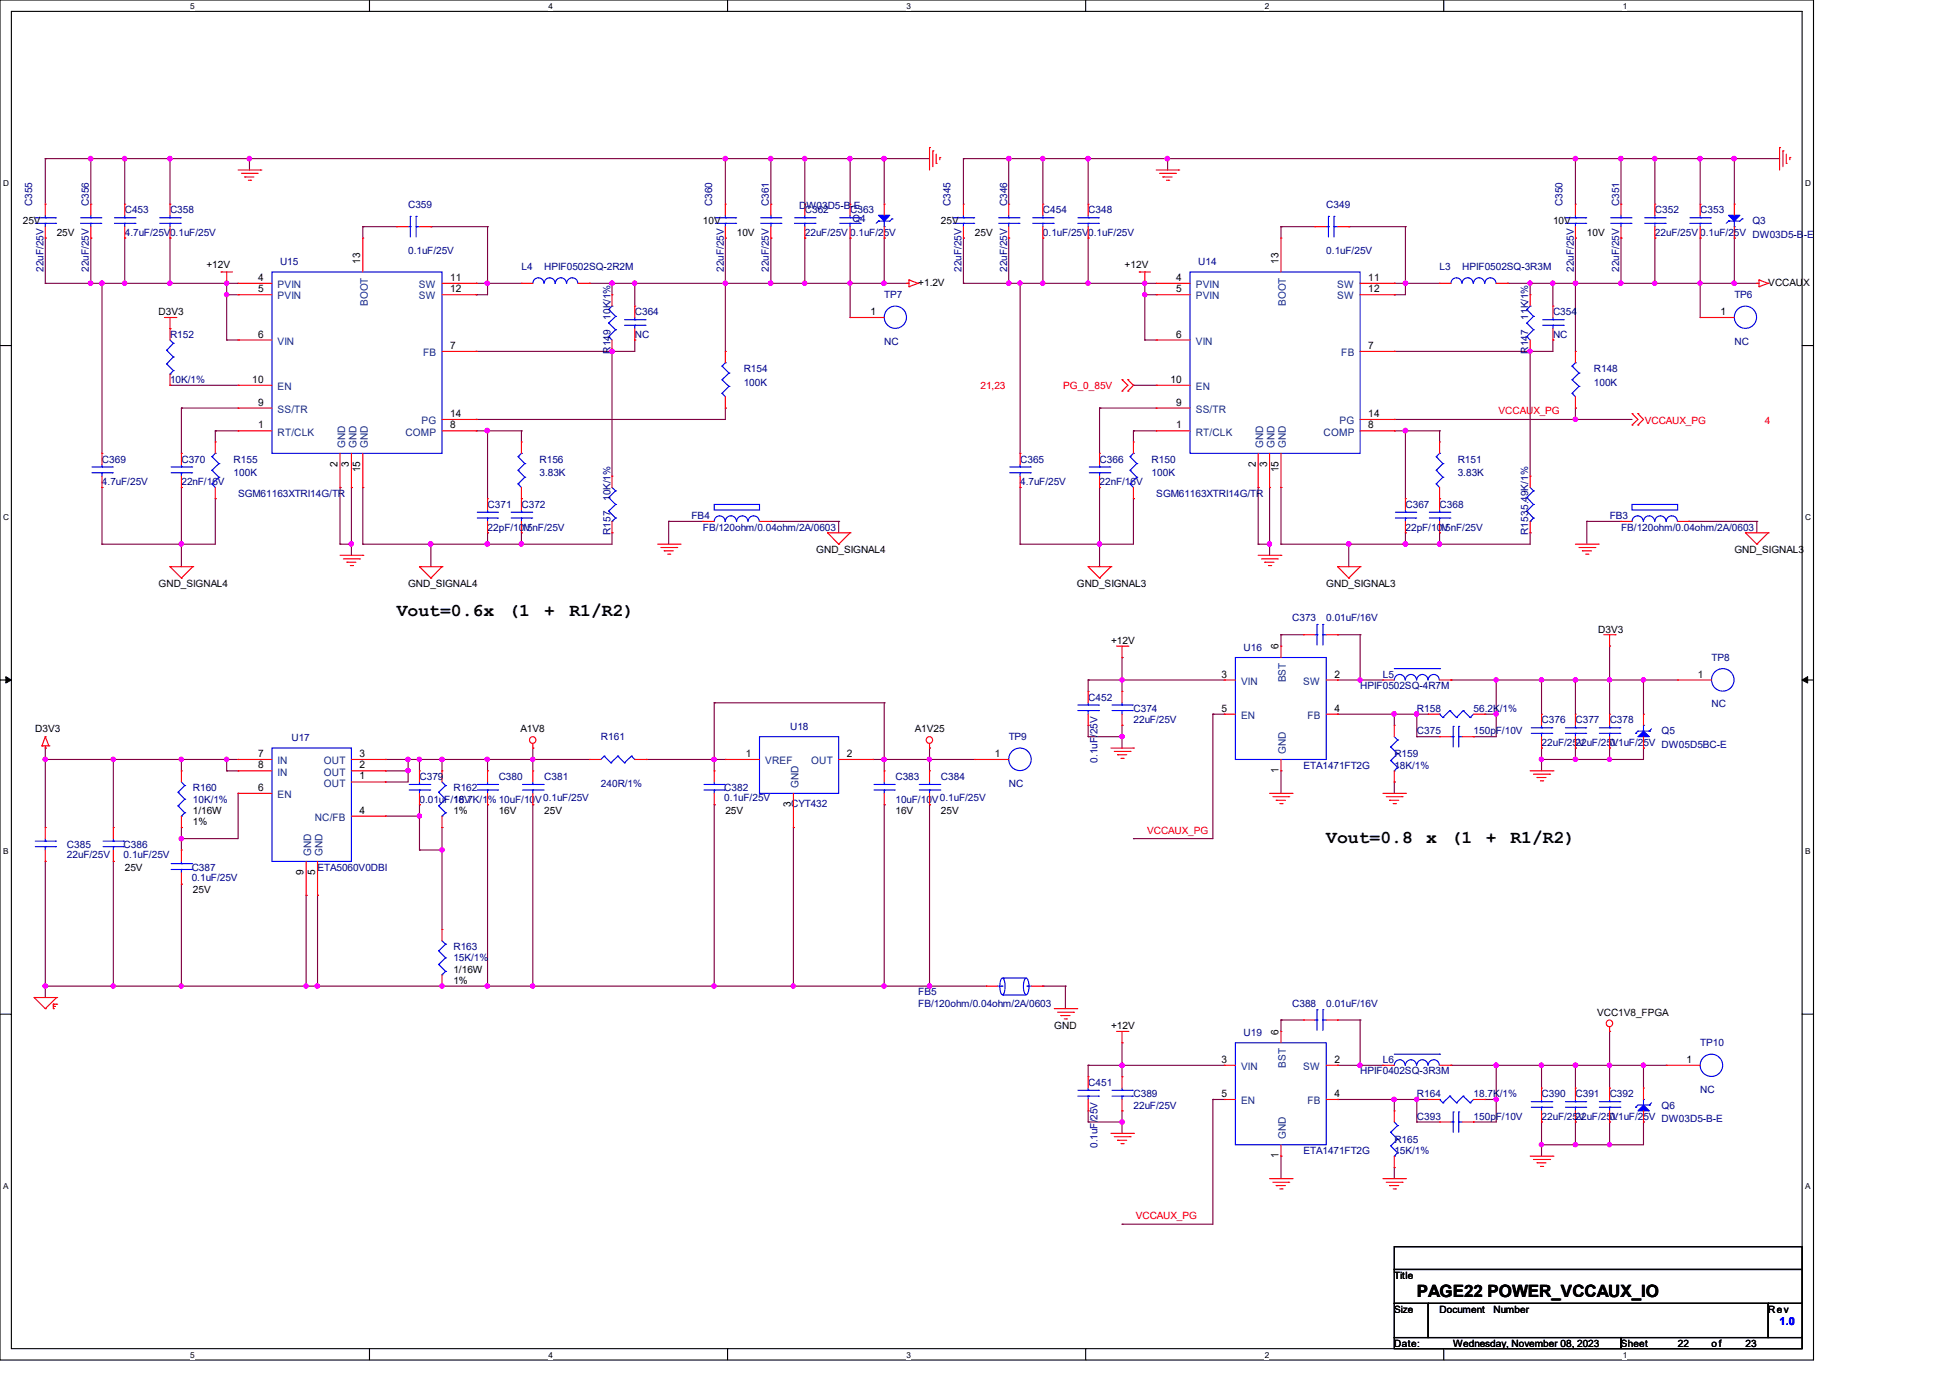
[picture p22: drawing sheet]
<svg xmlns="http://www.w3.org/2000/svg" width="297mm" height="210mm" viewBox="0 0 297 210" stroke-linecap="round" stroke-linejoin="round" font-family="sans-serif">
<defs><g id="words">
<g font-size="2.8">
<text x="60.5" y="93.9">Vout=0.6x</text>
<text x="77.5" y="93.9">(1</text>
<text x="82.9" y="93.9">+</text>
<text x="86.8" y="93.9">R1/R2)</text>
<text x="202.1" y="128.4">Vout=0.8</text>
<text x="217.3" y="128.4">x</text>
<text x="221.1" y="128.4">(1</text>
<text x="226.4" y="128.4">+</text>
<text x="230.2" y="128.4">R1/R2)</text>
</g>
<text font-size="2.6" x="215.9" y="197.6">PAGE22 POWER_VCCAUX_IO</text>
<text font-size="1.7" fill="#00f" x="271.2" y="201.9">1.0</text>
<g font-size="1.6">
<text x="54.9" y="40.2" transform="rotate(-90 54.9 40.2)">13</text>
<text x="194.8" y="40.2" transform="rotate(-90 194.8 40.2)">13</text>
<text x="39.3" y="44.5">5</text>
<text x="39.3" y="42.8">4</text>
<text x="68.6" y="44.5">12</text>
<text x="68.6" y="42.8">11</text>
<text x="179.3" y="44.5">5</text>
<text x="179.3" y="42.8">4</text>
<text x="208.5" y="44.5">12</text>
<text x="208.5" y="42.8">11</text>
<text x="39.3" y="51.4">6</text>
<text x="68.6" y="53.2">7</text>
<text x="132.6" y="48">1</text>
<text x="179.3" y="51.4">6</text>
<text x="208.5" y="53.2">7</text>
<text x="262.2" y="48">1</text>
<text x="38.4" y="58.3">10</text>
<text x="178.4" y="58.3">10</text>
<text x="39.3" y="65.3">1</text>
<text x="39.3" y="61.8">9</text>
<text x="68.6" y="63.5">14</text>
<text x="68.6" y="65.3">8</text>
<text x="179.3" y="65.3">1</text>
<text x="179.3" y="61.8">9</text>
<text x="208.5" y="63.5">14</text>
<text x="208.5" y="65.3">8</text>
<text x="51.4" y="71.2" transform="rotate(-90 51.4 71.2)">2</text>
<text x="53.2" y="71.2" transform="rotate(-90 53.2 71.2)">3</text>
<text x="191.3" y="71.2" transform="rotate(-90 191.3 71.2)">2</text>
<text x="193.1" y="71.2" transform="rotate(-90 193.1 71.2)">3</text>
<text x="54.9" y="72" transform="rotate(-90 54.9 72)">15</text>
<text x="194.8" y="72" transform="rotate(-90 194.8 72)">15</text>
<text x="194.8" y="99" transform="rotate(-90 194.8 99)">6</text>
<text x="186.2" y="103.3">3</text>
<text x="203.3" y="103.3">2</text>
<text x="258.7" y="103.3">1</text>
<text x="186.2" y="108.5">5</text>
<text x="203.3" y="108.5">4</text>
<text x="39.3" y="115.4">7</text>
<text x="39.3" y="117.1">8</text>
<text x="54.8" y="118.8">1</text>
<text x="54.8" y="117.1">2</text>
<text x="54.8" y="115.4">3</text>
<text x="113.6" y="115.4">1</text>
<text x="129" y="115.4">2</text>
<text x="151.6" y="115.4">1</text>
<text x="194.8" y="117.8" transform="rotate(-90 194.8 117.8)">1</text>
<text x="39.3" y="120.5">6</text>
<text x="54.8" y="124">4</text>
<text x="120.5" y="123" transform="rotate(-90 120.5 123)">3</text>
<text x="46.3" y="133.3" transform="rotate(-90 46.3 133.3)">9</text>
<text x="48" y="133.3" transform="rotate(-90 48 133.3)">5</text>
<text x="186.2" y="162">3</text>
<text x="194.8" y="157.7" transform="rotate(-90 194.8 157.7)">6</text>
<text x="203.3" y="162">2</text>
<text x="257" y="162">1</text>
<text x="186.2" y="167.2">5</text>
<text x="203.3" y="167.2">4</text>
<text x="194.8" y="176.5" transform="rotate(-90 194.8 176.5)">1</text>
</g>
<g font-size="1.6" fill="#004080">
<text x="42.3" y="45.6">PVIN</text>
<text x="42.3" y="43.9">PVIN</text>
<text x="56" y="46.6" transform="rotate(-90 56 46.6)">BOOT</text>
<text x="63.8" y="45.6">SW</text>
<text x="63.8" y="43.9">SW</text>
<text x="182.2" y="45.6">PVIN</text>
<text x="182.2" y="43.9">PVIN</text>
<text x="196" y="46.6" transform="rotate(-90 196 46.6)">BOOT</text>
<text x="203.8" y="45.6">SW</text>
<text x="203.8" y="43.9">SW</text>
<text x="42.3" y="52.5">VIN</text>
<text x="182.2" y="52.5">VIN</text>
<text x="42.3" y="59.4">EN</text>
<text x="64.5" y="54.3">FB</text>
<text x="182.2" y="59.4">EN</text>
<text x="204.4" y="54.3">FB</text>
<text x="42.3" y="62.9">SS/TR</text>
<text x="64.2" y="64.6">PG</text>
<text x="182.2" y="62.9">SS/TR</text>
<text x="204.1" y="64.6">PG</text>
<text x="42.3" y="66.4">RT/CLK</text>
<text x="52.6" y="68.2" transform="rotate(-90 52.6 68.2)">GND</text>
<text x="54.3" y="68.2" transform="rotate(-90 54.3 68.2)">GND</text>
<text x="56" y="68.2" transform="rotate(-90 56 68.2)">GND</text>
<text x="61.8" y="66.4">COMP</text>
<text x="182.2" y="66.4">RT/CLK</text>
<text x="192.5" y="68.2" transform="rotate(-90 192.5 68.2)">GND</text>
<text x="194.2" y="68.2" transform="rotate(-90 194.2 68.2)">GND</text>
<text x="196" y="68.2" transform="rotate(-90 196 68.2)">GND</text>
<text x="201.7" y="66.4">COMP</text>
<text x="189.1" y="104.4">VIN</text>
<text x="196" y="104" transform="rotate(-90 196 104)">BST</text>
<text x="198.6" y="104.4">SW</text>
<text x="189.1" y="109.6">EN</text>
<text x="199.2" y="109.6">FB</text>
<text x="42.3" y="116.5">IN</text>
<text x="42.3" y="118.2">IN</text>
<text x="49.4" y="119.9">OUT</text>
<text x="49.4" y="118.2">OUT</text>
<text x="49.4" y="116.5">OUT</text>
<text x="116.6" y="116.5">VREF</text>
<text x="123.6" y="116.5">OUT</text>
<text x="196" y="114.9" transform="rotate(-90 196 114.9)">GND</text>
<text x="42.3" y="121.6">EN</text>
<text x="48" y="125.1">NC/FB</text>
<text x="121.7" y="120.1" transform="rotate(-90 121.7 120.1)">GND</text>
<text x="47.4" y="130.4" transform="rotate(-90 47.4 130.4)">GND</text>
<text x="49.1" y="130.4" transform="rotate(-90 49.1 130.4)">GND</text>
<text x="189.1" y="163.1">VIN</text>
<text x="196" y="162.7" transform="rotate(-90 196 162.7)">BST</text>
<text x="198.6" y="163.1">SW</text>
<text x="189.1" y="168.3">EN</text>
<text x="196" y="173.6" transform="rotate(-90 196 173.6)">GND</text>
<text x="199.2" y="168.3">FB</text>
</g>
<g font-size="1.5">
<text x="3.5" y="34.2">25V</text>
<text x="8.6" y="35.9">25V</text>
<text x="107.1" y="34.2">10V</text>
<text x="112.3" y="35.9">10V</text>
<text x="143.4" y="34.2">25V</text>
<text x="148.6" y="35.9">25V</text>
<text x="236.7" y="34.2">10V</text>
<text x="241.8" y="35.9">10V</text>
<text x="31.5" y="40.8">+12V</text>
<text x="171.4" y="40.8">+12V</text>
<text x="139.9" y="43.6">+1.2V</text>
<text x="269.5" y="43.6">VCCAUX</text>
<text x="24.2" y="48">D3V3</text>
<text x="24.2" y="89.5">GND_SIGNAL4</text>
<text x="62.2" y="89.5">GND_SIGNAL4</text>
<text x="124.4" y="84.3">GND_SIGNAL4</text>
<text x="164.1" y="89.5">GND_SIGNAL3</text>
<text x="202.1" y="89.5">GND_SIGNAL3</text>
<text x="264.3" y="84.3">GND_SIGNAL3</text>
<text x="169.3" y="98.1">+12V</text>
<text x="243.6" y="96.4">D3V3</text>
<text x="5.4" y="111.6">D3V3</text>
<text x="79.3" y="111.6">A1V8</text>
<text x="139.4" y="111.6">A1V25</text>
<text x="29.4" y="124">1/16W</text>
<text x="29.4" y="125.8">1%</text>
<text x="69.1" y="124">1%</text>
<text x="76" y="124">16V</text>
<text x="82.9" y="124">25V</text>
<text x="110.5" y="124">25V</text>
<text x="136.4" y="124">16V</text>
<text x="143.4" y="124">25V</text>
<text x="19" y="132.7">25V</text>
<text x="29.4" y="136.1">25V</text>
<text x="69.1" y="148.2">1/16W</text>
<text x="69.1" y="149.9">1%</text>
<text x="243.4" y="154.8">VCC1V8_FPGA</text>
<text x="160.7" y="156.8">GND</text>
<text x="169.3" y="156.8">+12V</text>
<text x="212.5" y="194.9">Title</text>
<text x="212.5" y="200">Size</text>
<text x="219.4" y="200">Document</text>
<text x="227.6" y="200">Number</text>
<text x="269.4" y="200">Rev</text>
<text x="212.5" y="205.2">Date:</text>
<text x="221.5" y="205.2">Wednesday, November 08, 2023</text>
<text x="247" y="205.2">Sheet</text>
<text x="255.7" y="205.2">22</text>
<text x="260.8" y="205.2">of</text>
<text x="266" y="205.2">23</text>
</g>
<g font-size="1.5" fill="#000080">
<text x="4.9" y="31.4" transform="rotate(-90 4.9 31.4)">C355</text>
<text x="13.5" y="31.4" transform="rotate(-90 13.5 31.4)">C356</text>
<text x="19" y="32.5">C453</text>
<text x="19" y="35.9">4.7uF/25V0.1uF/25V</text>
<text x="25.9" y="32.5">C358</text>
<text x="62.2" y="31.6">C359</text>
<text x="108.5" y="31.4" transform="rotate(-90 108.5 31.4)">C360</text>
<text x="117.2" y="31.4" transform="rotate(-90 117.2 31.4)">C361</text>
<text x="121.8" y="31.8">DW03D5-B-E</text>
<text x="122.6" y="32.5">C362</text>
<text x="122.6" y="35.9">22uF/25V 0.1uF/25V</text>
<text x="129.5" y="32.5">C363</text>
<text x="129.9" y="33.9">Q4</text>
<text x="144.8" y="31.4" transform="rotate(-90 144.8 31.4)">C345</text>
<text x="153.5" y="31.4" transform="rotate(-90 153.5 31.4)">C346</text>
<text x="158.9" y="32.5">C454</text>
<text x="158.9" y="35.9">0.1uF/25V0.1uF/25V</text>
<text x="165.8" y="32.5">C348</text>
<text x="202.1" y="31.6">C349</text>
<text x="238.1" y="31.4" transform="rotate(-90 238.1 31.4)">C350</text>
<text x="246.7" y="31.4" transform="rotate(-90 246.7 31.4)">C351</text>
<text x="252.2" y="32.5">C352</text>
<text x="252.2" y="35.9">22uF/25V 0.1uF/25V DW03D5-B-E</text>
<text x="259.1" y="32.5">C353</text>
<text x="267.1" y="34.2">Q3</text>
<text x="6.6" y="41.4" transform="rotate(-90 6.6 41.4)">22uF/25V</text>
<text x="13.5" y="41.4" transform="rotate(-90 13.5 41.4)">22uF/25V</text>
<text x="42.7" y="40.4">U15</text>
<text x="62.2" y="38.7">0.1uF/25V</text>
<text x="79.5" y="41.1">L4</text>
<text x="82.9" y="41.1">HPIF0502SQ-2R2M</text>
<text x="110.3" y="41.4" transform="rotate(-90 110.3 41.4)">22uF/25V</text>
<text x="117.2" y="41.4" transform="rotate(-90 117.2 41.4)">22uF/25V</text>
<text x="146.5" y="41.4" transform="rotate(-90 146.5 41.4)">22uF/25V</text>
<text x="153.5" y="41.4" transform="rotate(-90 153.5 41.4)">22uF/25V</text>
<text x="182.6" y="40.4">U14</text>
<text x="202.1" y="38.7">0.1uF/25V</text>
<text x="219.4" y="41.1">L3</text>
<text x="222.8" y="41.1">HPIF0502SQ-3R3M</text>
<text x="239.8" y="41.4" transform="rotate(-90 239.8 41.4)">22uF/25V</text>
<text x="246.7" y="41.4" transform="rotate(-90 246.7 41.4)">22uF/25V</text>
<text x="134.8" y="45.5">TP7</text>
<text x="264.3" y="45.5">TP6</text>
<text x="25.9" y="51.5">R152</text>
<text x="93" y="53.9" transform="rotate(-90 93 53.9)">R149</text>
<text x="93" y="48.7" transform="rotate(-90 93 48.7)">10K/1%</text>
<text x="96.7" y="48">C364</text>
<text x="96.7" y="51.5">NC</text>
<text x="134.8" y="52.5">NC</text>
<text x="232.9" y="53.9" transform="rotate(-90 232.9 53.9)">R147</text>
<text x="232.9" y="48.7" transform="rotate(-90 232.9 48.7)">11K/1%</text>
<text x="236.7" y="48">C354</text>
<text x="236.7" y="51.5">NC</text>
<text x="264.3" y="52.5">NC</text>
<text x="25.9" y="58.4">10K/1%</text>
<text x="113.3" y="56.7">R154</text>
<text x="113.3" y="58.8">100K</text>
<text x="242.9" y="56.7">R148</text>
<text x="242.9" y="58.8">100K</text>
<text x="15.5" y="70.5">C369</text>
<text x="27.6" y="70.5">C370</text>
<text x="35.6" y="70.5">R155</text>
<text x="82.2" y="70.5">R156</text>
<text x="155.5" y="70.5">C365</text>
<text x="167.6" y="70.5">C366</text>
<text x="175.5" y="70.5">R150</text>
<text x="222.1" y="70.5">R151</text>
<text x="15.5" y="74">4.7uF/25V</text>
<text x="27.6" y="74">22nF/16V</text>
<text x="35.6" y="72.6">100K</text>
<text x="36.3" y="75.7">SGM61163XTRI14G/TR</text>
<text x="74.3" y="77.4">C371</text>
<text x="79.5" y="77.4">C372</text>
<text x="82.2" y="72.6">3.83K</text>
<text x="93" y="76.4" transform="rotate(-90 93 76.4)">10K/1%</text>
<text x="155.5" y="74">4.7uF/25V</text>
<text x="167.6" y="74">22nF/16V</text>
<text x="175.5" y="72.6">100K</text>
<text x="176.2" y="75.7">SGM61163XTRI14G/TR</text>
<text x="214.2" y="77.4">C367</text>
<text x="219.4" y="77.4">C368</text>
<text x="222.1" y="72.6">3.83K</text>
<text x="74.3" y="80.9">22pF/10V</text>
<text x="79.5" y="80.9">15nF/25V</text>
<text x="93" y="81.5" transform="rotate(-90 93 81.5)">R157</text>
<text x="105.4" y="79.1">FB4</text>
<text x="107.1" y="80.9">FB/120ohm/0.04ohm/2A/0603</text>
<text x="214.2" y="80.9">22pF/10V</text>
<text x="219.4" y="80.9">15nF/25V</text>
<text x="232.9" y="81.5" transform="rotate(-90 232.9 81.5)">R1535.49K/1%</text>
<text x="245.3" y="79.1">FB3</text>
<text x="247" y="80.9">FB/120ohm/0.04ohm/2A/0603</text>
<text x="196.9" y="94.7">C373</text>
<text x="202.1" y="94.7">0.01uF/16V</text>
<text x="189.5" y="99.1">U16</text>
<text x="260.8" y="100.7">TP8</text>
<text x="165.8" y="106.8">C452</text>
<text x="207.3" y="105">HPIF0502SQ-4R7M</text>
<text x="210.7" y="103.3">L5</text>
<text x="260.8" y="107.8">NC</text>
<text x="44.4" y="113">U17</text>
<text x="91.6" y="112.8">R161</text>
<text x="120.4" y="111.3">U18</text>
<text x="153.7" y="112.8">TP9</text>
<text x="172.7" y="108.5">C374</text>
<text x="172.7" y="110.2">22uF/25V</text>
<text x="215.9" y="108.5">R158</text>
<text x="215.9" y="111.9">C375</text>
<text x="224.5" y="108.5">56.2K/1%</text>
<text x="224.5" y="111.9">150pF/10V</text>
<text x="234.9" y="110.2">C376</text>
<text x="234.9" y="113.7">22uF/25V</text>
<text x="240.1" y="110.2">C377</text>
<text x="240.1" y="113.7">22uF/25V</text>
<text x="245.3" y="110.2">C378</text>
<text x="245.3" y="113.7">0.1uF/25V DW05D5BC-E</text>
<text x="253.2" y="111.9">Q5</text>
<text x="63.9" y="118.9">C379</text>
<text x="76" y="118.9">C380</text>
<text x="82.9" y="118.9">C381</text>
<text x="91.6" y="119.9">240R/1%</text>
<text x="136.4" y="118.9">C383</text>
<text x="143.4" y="118.9">C384</text>
<text x="153.7" y="119.9">NC</text>
<text x="167.3" y="116.2" transform="rotate(-90 167.3 116.2)">0.1uF/25V</text>
<text x="198.6" y="117.1">ETA1471FT2G</text>
<text x="212.5" y="115.4">R159</text>
<text x="212.5" y="117.1">18K/1%</text>
<text x="29.4" y="120.6">R160</text>
<text x="29.4" y="122.3">10K/1%</text>
<text x="63.9" y="122.3">0.01uF/16V</text>
<text x="69.1" y="120.6">R162</text>
<text x="69.1" y="122.3">18.7K/1% 10uF/10V0.1uF/25V</text>
<text x="110.4" y="120.6">C382</text>
<text x="110.4" y="122.1">0.1uF/25V</text>
<text x="120.6" y="123">CYT432</text>
<text x="136.4" y="122.3">10uF/10V0.1uF/25V</text>
<text x="10.2" y="129.2">C385</text>
<text x="10.2" y="130.8">22uF/25V</text>
<text x="18.8" y="129.2">C386</text>
<text x="18.8" y="130.8">0.1uF/25V</text>
<text x="29.2" y="132.7">C387</text>
<text x="29.2" y="134.2">0.1uF/25V</text>
<text x="48.4" y="132.7">ETA5060V0DBI</text>
<text x="69.1" y="144.8">R163</text>
<text x="69.1" y="146.5">15K/1%</text>
<text x="139.9" y="151.7">FB5</text>
<text x="139.9" y="153.4">FB/120ohm/0.04ohm/2A/0603</text>
<text x="196.9" y="153.4">C388</text>
<text x="202.1" y="153.4">0.01uF/16V</text>
<text x="189.5" y="157.9">U19</text>
<text x="259.1" y="159.4">TP10</text>
<text x="165.8" y="165.5">C451</text>
<text x="172.7" y="167.2">C389</text>
<text x="207.3" y="163.7">HPIF0402SQ-3R3M</text>
<text x="210.7" y="162.1">L6</text>
<text x="215.9" y="167.2">R164</text>
<text x="224.5" y="167.2">18.7K/1%</text>
<text x="234.9" y="167.2">C390</text>
<text x="240.1" y="167.2">C391</text>
<text x="245.3" y="167.2">C392</text>
<text x="259.1" y="166.5">NC</text>
<text x="172.7" y="169">22uF/25V</text>
<text x="215.9" y="170.7">C393</text>
<text x="224.5" y="170.7">150pF/10V</text>
<text x="234.9" y="170.7">22uF/25V</text>
<text x="240.1" y="170.7">22uF/25V</text>
<text x="245.3" y="170.7">0.1uF/25V DW03D5-B-E</text>
<text x="253.2" y="169">Q6</text>
<text x="167.3" y="175" transform="rotate(-90 167.3 175)">0.1uF/25V</text>
<text x="198.6" y="175.9">ETA1471FT2G</text>
<text x="212.5" y="174.1">R165</text>
<text x="212.5" y="175.9">15K/1%</text>
</g>
<g font-size="1.5" fill="#f00">
<text x="149.4" y="59.3">21,23</text>
<text x="162" y="59.3">PG_0_85V</text>
<text x="228.4" y="63.2">VCCAUX_PG</text>
<text x="250.6" y="64.6">VCCAUX_PG</text>
<text x="269" y="64.6">4</text>
<text x="174.8" y="127">VCCAUX_PG</text>
<text x="173.1" y="185.8">VCCAUX_PG</text>
</g>
<g font-size="1.3">
<text x="29" y="1.3">5</text>
<text x="83.6" y="1.3">4</text>
<text x="138.1" y="1.3">3</text>
<text x="192.7" y="1.3">2</text>
<text x="247.3" y="1.3">1</text>
<text x=".5" y="28.3">D</text>
<text x="275.1" y="28.3">D</text>
<text x=".5" y="79.2">C</text>
<text x="275.1" y="79.2">C</text>
<text x=".5" y="130.2">B</text>
<text x="275.1" y="130.2">B</text>
<text x=".5" y="181.1">A</text>
<text x="275.1" y="181.1">A</text>
<text x="29" y="206.9">5</text>
<text x="83.6" y="206.9">4</text>
<text x="138.1" y="206.9">3</text>
<text x="192.7" y="206.9">2</text>
<text x="247.3" y="206.9">1</text>
</g>
</g></defs>
<path d="M0 0h276.4v207.3h-276.4zM1.7 1.7h272.9v203.8h-272.9z" fill="none" stroke="#000" stroke-width=".17"/>
<g fill="#fff">
<path d="M29 .2h.7v1.4h-.7z"/>
<path d="M29 205.7h.7v1.4h-.7z"/>
</g>
<path d="M56.3 0v1.7M56.3 205.5v1.8" fill="none" stroke="#000" stroke-width=".17"/>
<g fill="#fff">
<path d="M83.6 .2h.6v1.4h-.6z"/>
<path d="M83.6 205.7h.6v1.4h-.6z"/>
</g>
<path d="M110.9 0v1.7M110.9 205.5v1.8" fill="none" stroke="#000" stroke-width=".17"/>
<g fill="#fff">
<path d="M138.1 .2h.7v1.4h-.7z"/>
<path d="M138.1 205.7h.7v1.4h-.7z"/>
</g>
<path d="M165.4 0v1.7M165.4 205.5v1.8" fill="none" stroke="#000" stroke-width=".17"/>
<g fill="#fff">
<path d="M192.7 .2h.7v1.4h-.7z"/>
<path d="M192.7 205.7h.7v1.4h-.7z"/>
</g>
<path d="M220 0v1.7M220 205.5v1.8" fill="none" stroke="#000" stroke-width=".17"/>
<g fill="#fff">
<path d="M247.3 .2h.6v1.4h-.6z"/>
<path d="M247.3 205.7h.6v1.4h-.6z"/>
<path d="M.5 27.2h.9v1.4h-.9z"/>
<path d="M275.1 27.2h.9v1.4h-.9z"/>
<path d="M.5 78.1h.9v1.4h-.9z"/>
<path d="M275.1 78.1h.9v1.4h-.9z"/>
</g>
<path d="M0 52.7h1.7M274.6 52.7h1.8" fill="none" stroke="#000" stroke-width=".17"/>
<g fill="#fff">
<path d="M.5 129.1h.8v1.4h-.8z"/>
<path d="M275.1 129.1h.8v1.4h-.8z"/>
</g>
<path d="M0 103.6h1.7M274.6 103.6h1.8" fill="none" stroke="#000" stroke-width=".17"/>
<path d="M.9 103.1l.8 .5-.8 .5zM274.6 103.6l.9-.5v1z" fill="#000" stroke="#000" stroke-width=".15"/>
<g fill="#fff">
<path d="M.5 180h.8v1.4h-.8z"/>
<path d="M275.1 180h.8v1.4h-.8z"/>
</g>
<path d="M0 154.6h1.7M274.6 154.6h1.8M212.5 190h62.1v3.5h-62.1zM212.5 193.5h62.1v5.1h-62.1zM212.5 198.6h5.1v5.2h-5.1zM217.6 198.6h51.9v5.2h-51.9zM269.5 198.6h5.1v5.2h-5.1zM212.5 203.8h34.5v1.7h-34.5zM247 203.8h27.6v1.7h-27.6z" fill="none" stroke="#000" stroke-width=".17"/>
<g fill="none" stroke="#800040" stroke-width=".17">
<path d="M6.9 24.2h.1M6.9 36.3h.1M6.9 24.2v6.9M6.9 36.3v6.9M6.9 24.2h134.7M13.8 24.2h.1M13.8 36.3h.1M13.8 24.2v6.9M13.8 36.3v6.9M19 36.3h.1M19 24.2h.1M19 24.2v6.9"/>
<path d="M19 36.3v6.9M25.9 24.2h.1M25.9 36.3h.1M25.9 24.2v6.9M25.9 36.3v6.9M38 24.2h.1M38 24.2v1.7M55.3 34.5h.1M55.3 34.5h5.2M55.3 34.5v1.8M65.7 34.5h.1M65.7 34.5h8.6"/>
<path d="M74.3 34.5h.1M74.3 34.5v10.4h-1.7M110.5 36.3h.1M110.5 24.2h.1M110.5 24.2v6.9M110.5 36.3v17.3M117.5 36.3h.1M117.5 24.2h.1M117.5 24.2v6.9M117.5 36.3v6.9M122.6 24.2h.1M122.6 36.3h.1"/>
<path d="M122.6 24.2v6.9M122.6 36.3v6.9M129.5 24.2h.1M129.5 36.3h.1M129.5 24.2v6.9M129.5 36.3v12.1M134.7 24.2h.1M134.7 36.3h.1M134.7 24.2v6.9M134.7 36.3v6.9M146.8 24.2h.1M146.8 36.3h.1"/>
<path d="M146.8 24.2h124.4M146.8 24.2v6.9M146.8 36.3v6.9M153.7 24.2h.1M153.7 36.3h.1M153.7 24.2v6.9M153.7 36.3v6.9M158.9 36.3h.1M158.9 24.2h.1M158.9 24.2v6.9M158.9 36.3v6.9M165.8 24.2h.1"/>
<path d="M165.8 36.3h.1M165.8 24.2v6.9M165.8 36.3v6.9M177.9 24.2h.1M177.9 24.2v1.7M195.2 34.5h.1M195.2 34.5v1.8M195.2 34.5h5.2M205.5 34.5h.1M205.5 34.5h8.7M214.2 34.5h.1M214.2 34.5v10.4h-1.7"/>
<path d="M240.1 36.3h.1M240.1 24.2h.1M240.1 24.2v6.9M240.1 36.3v17.3M247 36.3h.1M247 24.2h.1M247 24.2v6.9M247 36.3v6.9M252.2 24.2h.1M252.2 36.3h.1M252.2 24.2v6.9M252.2 36.3v6.9"/>
<path d="M259.1 24.2h.1M259.1 36.3h.1M259.1 24.2v6.9M259.1 36.3v12.1M264.3 24.2h.1M264.3 36.3h.1M264.3 24.2v6.9M264.3 36.3v6.9M6.9 43.2h.1M6.9 43.2h29.4M13.8 43.2h.1M15.5 43.2h.1"/>
<path d="M15.5 43.2v25.9M19 43.2h.1M25.9 43.2h.1M25.9 58.7h.1M25.9 58.7h10.4M34.5 43.2h.1M34.5 51.8h.1M34.5 44.9h.1M34.5 43.2v8.6M34.5 44.9h1.8M34.5 51.8h1.8M72.6 44.9h.1"/>
<path d="M72.6 43.2h.1M72.6 53.6h.1M72.6 43.2h6.9M74.3 43.2h.1M89.8 43.2h.1M89.8 43.2h48.4M93.3 43.2h.1M93.3 53.6h.1M93.3 43.2v1.7M93.3 53.6v19M96.7 43.2h.1M96.7 51.8h.1"/>
<path d="M96.7 51.8v1.8h-24.1M96.7 43.2v3.5M110.5 43.2h.1M117.5 43.2h.1M122.6 43.2h.1M129.5 43.2h.1M134.7 43.2h.1M146.8 43.2h.1M146.8 43.2h29.4M153.7 43.2h.1M155.4 43.2h.1M155.4 43.2v25.9"/>
<path d="M158.9 43.2h.1M165.8 43.2h.1M172.7 58.7h.1M172.7 58.7h3.5M174.5 43.2h.1M174.5 51.8h.1M174.5 44.9h.1M174.5 44.9h1.7M174.5 43.2v8.6M174.5 51.8h1.7M212.5 44.9h.1M212.5 43.2h.1"/>
<path d="M212.5 53.6h.1M212.5 43.2h6.9M214.2 43.2h.1M229.7 43.2h.1M229.7 43.2h38M233.2 43.2h.1M233.2 53.6h.1M233.2 43.2v1.7M233.2 53.6v19M236.6 43.2h.1M236.6 51.8h.1M236.6 43.2v3.5"/>
<path d="M236.6 51.8v1.8h-24.1M240.1 43.2h.1M247 43.2h.1M252.2 43.2h.1M259.1 43.2h.1M264.3 43.2h.1M15.5 74.3h.1M15.5 74.3v8.6M27.6 62.2h.1M27.6 74.3h.1M27.6 62.2v6.9M27.6 74.3v12.1"/>
<path d="M27.6 62.2h8.7M32.8 65.7h.1M32.8 76h.1M32.8 65.7h3.5M32.8 76v6.9h-17.3M32.8 65.7v1.7M51.8 74.3h.1M51.8 74.3v8.6M53.6 74.3h.1M53.6 74.3v10.3M55.3 74.3h.1M55.3 74.3v8.6"/>
<path d="M72.6 65.7h.1M72.6 63.9h.1M72.6 65.7h6.9M74.3 65.7h.1M74.3 65.7v10.3M79.5 65.7h.1M79.5 65.7v1.7M101.9 79.5h.1M101.9 79.5h5.2M101.9 79.5v3.4M110.5 62.2h.1M110.5 62.2v1.7h-37.9"/>
<path d="M117.5 79.5h.1M117.5 79.5h10.3M127.8 79.5h.1M127.8 79.5v1.7M155.4 74.3h.1M155.4 74.3v8.6M167.6 62.2h.1M167.6 74.3h.1M167.6 62.2h8.6M167.6 62.2v6.9M167.6 74.3v12.1M172.7 65.7h.1"/>
<path d="M172.7 76h.1M172.7 65.7h3.5M172.7 65.7v1.7M172.7 76v6.9h-17.3M191.7 74.3h.1M191.7 74.3v8.6M193.5 74.3h.1M193.5 74.3v10.3M195.2 74.3h.1M195.2 74.3v8.6M212.5 65.7h.1M212.5 63.9h.1"/>
<path d="M212.5 65.7h6.9M212.5 63.9h36.2M214.2 65.7h.1M214.2 65.7v10.3M219.4 65.7h.1M219.4 65.7v1.7M240.1 62.2h.1M240.1 63.9h.1M240.1 62.2v1.7M241.8 79.5h.1M241.8 79.5h5.2M241.8 79.5v3.4"/>
<path d="M257.3 79.5h.1M257.3 79.5h10.4M267.7 79.5h.1M267.7 79.5v1.7M15.5 82.9h.1M27.6 82.9h.1M51.8 82.9h.1M51.8 82.9h1.8M53.6 82.9h.1M55.3 82.9h.1M65.7 82.9h.1M65.7 82.9v3.5"/>
<path d="M74.3 81.2h.1M74.3 82.9h.1M74.3 81.2v1.7M79.5 81.2h.1M79.5 82.9h.1M79.5 81.2v1.7M93.3 81.2h.1M93.3 81.2v1.7h-38M155.4 82.9h.1M167.6 82.9h.1M191.7 82.9h.1M191.7 82.9h1.8"/>
<path d="M193.5 82.9h.1M195.2 96.7h.1M195.2 82.9h.1M195.2 96.7v1.8M195.2 96.7h3.4M203.8 96.7h.1M203.8 96.7h3.5M205.5 82.9h.1M205.5 82.9v3.5M207.3 96.7h.1M207.3 96.7v6.9M214.2 81.2h.1"/>
<path d="M214.2 82.9h.1M214.2 81.2v1.7M219.4 81.2h.1M219.4 82.9h.1M219.4 81.2v1.7M233.2 81.2h.1M233.2 81.2v1.7h-38M245.3 98.5h.1M245.3 98.5v10.3M6.9 115.7h.1M6.9 114h.1M6.9 115.7h29.4"/>
<path d="M6.9 114v12.1M17.3 115.7h.1M17.3 115.7v10.4M27.6 115.7h.1M27.6 115.7v1.8M34.5 117.5h.1M34.5 115.7h.1M34.5 117.5h1.8M34.5 115.7v1.8M58.7 117.5h.1M58.7 119.2h.1M58.7 115.7h.1"/>
<path d="M58.7 115.7h31.1M58.7 117.5h3.5M62.2 115.7h.1M62.2 117.5h.1M62.2 115.7v3.5h-3.5M63.9 115.7h.1M63.9 115.7v1.8M67.4 115.7h.1M67.4 115.7v1.8M74.3 115.7h.1M74.3 115.7v1.8M81.2 115.7h.1"/>
<path d="M81.2 114h.1M81.2 114v3.5M98.5 115.7h.1M98.5 115.7h12M108.8 115.7h.1M108.8 107.1h.1M108.8 107.1v10.4M108.8 107.1h25.9M133 115.7h.1M133 115.7h15.5M134.7 107.1h.1M134.7 115.7h.1"/>
<path d="M134.7 107.1v10.4M141.6 115.7h.1M141.6 114h.1M141.6 114v3.5M165.8 103.6h.1M165.8 112.3h.1M165.8 110.5h.1M165.8 103.6h20.8M165.8 112.3h5.2M165.8 103.6v1.8M165.8 110.5v1.8M171 103.6h.1"/>
<path d="M171 100.2h.1M171 110.5h.1M171 112.3h.1M171 100.2v5.2M171 110.5v3.5M184.8 108.8h.1M184.8 108.8v19h-12.1M184.8 108.8h1.8M195.2 117.5h.1M195.2 117.5v3.4M203.8 103.6h.1M203.8 108.8h.1"/>
<path d="M203.8 103.6h6.9M203.8 108.8h13.8M207.3 103.6h.1M212.5 119.2h.1M212.5 108.8h.1M212.5 108.8v1.7M212.5 119.2v1.7M215.9 112.3h.1M215.9 108.8h.1M215.9 112.3h3.5M215.9 108.8v3.5M221.1 103.6h.1"/>
<path d="M221.1 103.6h34.6M224.5 112.3h.1M226.3 108.8h.1M226.3 108.8h1.7M228 103.6h.1M228 108.8h.1M228 103.6v8.7h-3.5M234.9 103.6h.1M234.9 114h.1M234.9 115.7h.1M234.9 103.6v5.2M234.9 114v3.5"/>
<path d="M240.1 103.6h.1M240.1 114h.1M240.1 115.7h.1M240.1 103.6v5.2M240.1 114v1.7M245.3 103.6h.1M245.3 114h.1M245.3 115.7h.1M245.3 114v1.7M250.4 103.6h.1M250.4 114h.1M250.4 114v1.7h-15.5"/>
<path d="M250.4 103.6v5.2M6.9 131.3h.1M6.9 131.3v20.7M17.3 131.3h.1M17.3 131.3v19M27.6 126.1h.1M27.6 127.8h.1M27.6 134.7h.1M27.6 126.1v3.4M27.6 134.7v15.6M36.3 120.9h.1M36.3 120.9v6.9h-8.7"/>
<path d="M46.7 136.4h.1M46.7 136.4v13.9M48.4 136.4h.1M48.4 136.4v13.9M58.7 124.4h.1M58.7 124.4h5.2M63.9 122.6h.1M63.9 124.4h.1M63.9 129.5h.1M63.9 122.6v6.9M63.9 129.5h3.5M67.4 126.1h.1"/>
<path d="M67.4 129.5h.1M67.4 126.1v15.5M74.3 122.6h.1M74.3 122.6v27.7M81.2 122.6h.1M81.2 122.6v27.7M108.8 122.6h.1M108.8 122.6v27.7M120.9 126.1h.1M120.9 126.1v24.2M134.7 122.6h.1M134.7 122.6v27.7"/>
<path d="M141.6 122.6h.1M141.6 122.6v27.7M172.7 127.8h.1M6.9 150.3h.1M6.9 150.3h143.4M17.3 150.3h.1M27.6 150.3h.1M46.7 150.3h.1M48.4 150.3h.1M67.4 150.3h.1M74.3 150.3h.1M81.2 150.3h.1"/>
<path d="M108.8 150.3h.1M120.9 150.3h.1M134.7 150.3h.1M141.6 150.3h.1M158.9 150.3h.1M158.9 150.3h3.4M162.3 150.3h.1M162.3 150.3v3.4M171 158.9h.1M171 158.9v5.2M195.2 155.4h.1M195.2 155.4v1.8"/>
<path d="M195.2 155.4h3.4M203.8 155.4h.1M203.8 155.4h3.5M207.3 155.4h.1M207.3 155.4v6.9M245.3 157.2h.1M245.3 157.2v8.6M165.8 162.3h.1M165.8 169.3h.1M165.8 171h.1M165.8 162.3h20.8M165.8 171h5.2"/>
<path d="M165.8 162.3v1.8M165.8 169.3v1.7M171 162.3h.1M171 169.3h.1M171 171h.1M171 169.3v3.4M184.8 167.6h.1M184.8 167.6v19h-13.8M184.8 167.6h1.8M195.2 176.2h.1M195.2 176.2v3.4M203.8 162.3h.1"/>
<path d="M203.8 167.6h.1M203.8 162.3h6.9M203.8 167.6h13.8M207.3 162.3h.1M212.5 177.9h.1M212.5 167.6h.1M212.5 167.6v1.7M212.5 177.9v1.7M215.9 171h.1M215.9 167.6h.1M215.9 167.6v3.4M215.9 171h3.5"/>
<path d="M221.1 162.3h.1M221.1 162.3h32.8M224.5 171h.1M226.3 167.6h.1M226.3 167.6h1.7M228 162.3h.1M228 167.6h.1M228 162.3v8.7h-3.5M234.9 162.3h.1M234.9 171h.1M234.9 174.5h.1M234.9 162.3v3.5"/>
<path d="M234.9 171v5.2M240.1 162.3h.1M240.1 171h.1M240.1 174.5h.1M240.1 162.3v3.5M240.1 171v3.5M245.3 162.3h.1M245.3 171h.1M245.3 174.5h.1M245.3 171v3.5M250.4 171h.1M250.4 162.3h.1"/>
<path d="M250.4 171v3.5h-15.5M250.4 162.3v3.5M171 186.6h.1"/>
</g>
<g fill="#f0f" stroke="#f0f" stroke-width=".17">
<circle cx="81.2" cy="115.7" r=".32"/>
<circle cx="108.8" cy="150.3" r=".33"/>
<circle cx="81.2" cy="150.3" r=".32"/>
<circle cx="120.9" cy="150.3" r=".32"/>
<circle cx="108.8" cy="115.7" r=".33"/>
<circle cx="134.7" cy="115.7" r=".33"/>
<circle cx="141.6" cy="115.7" r=".32"/>
<circle cx="134.7" cy="150.3" r=".33"/>
<circle cx="141.6" cy="150.3" r=".32"/>
<circle cx="34.5" cy="115.7" r=".32"/>
<circle cx="62.2" cy="117.4" r=".33"/>
<circle cx="63.9" cy="115.7" r=".32"/>
<circle cx="62.2" cy="115.7" r=".32"/>
<circle cx="27.6" cy="115.7" r=".32"/>
<circle cx="17.3" cy="115.7" r=".32"/>
<circle cx="6.9" cy="115.7" r=".33"/>
<circle cx="48.4" cy="150.3" r=".33"/>
<circle cx="46.6" cy="150.3" r=".32"/>
<circle cx="27.6" cy="150.3" r=".32"/>
<circle cx="17.3" cy="150.3" r=".32"/>
<circle cx="6.9" cy="150.3" r=".33"/>
<circle cx="27.6" cy="127.8" r=".33"/>
<circle cx="67.4" cy="115.7" r=".33"/>
<circle cx="67.4" cy="129.5" r=".33"/>
<circle cx="63.9" cy="124.4" r=".32"/>
<circle cx="67.4" cy="150.3" r=".33"/>
<circle cx="74.3" cy="115.7" r=".33"/>
<circle cx="74.3" cy="150.3" r=".33"/>
<circle cx="171" cy="103.6" r=".33"/>
<circle cx="207.2" cy="103.6" r=".32"/>
<circle cx="228" cy="108.8" r=".33"/>
<circle cx="228" cy="103.6" r=".32"/>
<circle cx="212.4" cy="108.8" r=".34"/>
<circle cx="215.9" cy="108.8" r=".33"/>
<circle cx="234.9" cy="103.6" r=".32"/>
<circle cx="240.1" cy="103.6" r=".33"/>
<circle cx="234.9" cy="115.7" r=".32"/>
<circle cx="245.3" cy="115.7" r=".32"/>
<circle cx="240.1" cy="115.7" r=".33"/>
<circle cx="171" cy="162.3" r=".34"/>
<circle cx="171" cy="171" r=".34"/>
<circle cx="207.2" cy="162.3" r=".33"/>
<circle cx="228" cy="162.3" r=".33"/>
<circle cx="212.4" cy="167.5" r=".33"/>
<circle cx="228" cy="167.5" r=".32"/>
<circle cx="215.9" cy="167.5" r=".32"/>
<circle cx="234.9" cy="162.3" r=".33"/>
<circle cx="240.1" cy="162.3" r=".34"/>
<circle cx="234.9" cy="174.4" r=".32"/>
<circle cx="245.3" cy="174.4" r=".32"/>
<circle cx="240.1" cy="174.4" r=".33"/>
<circle cx="165.8" cy="24.2" r=".33"/>
<circle cx="153.7" cy="24.2" r=".34"/>
<circle cx="153.7" cy="43.2" r=".33"/>
<circle cx="240.1" cy="24.2" r=".34"/>
<circle cx="177.9" cy="24.2" r=".34"/>
<circle cx="165.8" cy="43.2" r=".32"/>
<circle cx="174.4" cy="44.9" r=".32"/>
<circle cx="174.4" cy="43.2" r=".32"/>
<circle cx="252.1" cy="24.2" r=".33"/>
<circle cx="259" cy="24.2" r=".33"/>
<circle cx="259.1" cy="43.2" r=".32"/>
<circle cx="252.2" cy="43.2" r=".32"/>
<circle cx="247" cy="24.2" r=".34"/>
<circle cx="247" cy="43.2" r=".33"/>
<circle cx="240.1" cy="43.2" r=".33"/>
<circle cx="264.3" cy="43.2" r=".33"/>
<circle cx="214.2" cy="43.2" r=".33"/>
<circle cx="233.2" cy="43.2" r=".32"/>
<circle cx="236.6" cy="43.2" r=".32"/>
<circle cx="214.2" cy="65.6" r=".34"/>
<circle cx="205.5" cy="82.9" r=".34"/>
<circle cx="214.2" cy="82.9" r=".34"/>
<circle cx="233.2" cy="53.5" r=".32"/>
<circle cx="219.3" cy="82.9" r=".33"/>
<circle cx="240.1" cy="63.9" r=".33"/>
<circle cx="193.4" cy="82.9" r=".33"/>
<circle cx="167.5" cy="82.9" r=".33"/>
<circle cx="155.4" cy="43.2" r=".32"/>
<circle cx="13.8" cy="24.2" r=".34"/>
<circle cx="13.8" cy="43.2" r=".33"/>
<circle cx="25.9" cy="24.2" r=".33"/>
<circle cx="110.5" cy="24.2" r=".34"/>
<circle cx="38" cy="24.2" r=".33"/>
<circle cx="34.5" cy="44.9" r=".32"/>
<circle cx="34.5" cy="43.2" r=".32"/>
<circle cx="122.6" cy="24.2" r=".33"/>
<circle cx="129.5" cy="24.2" r=".33"/>
<circle cx="129.5" cy="43.2" r=".32"/>
<circle cx="122.6" cy="43.2" r=".32"/>
<circle cx="117.4" cy="24.2" r=".34"/>
<circle cx="117.4" cy="43.2" r=".33"/>
<circle cx="134.7" cy="43.2" r=".33"/>
<circle cx="74.3" cy="43.2" r=".33"/>
<circle cx="93.3" cy="43.2" r=".33"/>
<circle cx="96.7" cy="43.2" r=".32"/>
<circle cx="110.5" cy="43.2" r=".33"/>
<circle cx="74.3" cy="65.6" r=".34"/>
<circle cx="65.6" cy="82.9" r=".34"/>
<circle cx="74.3" cy="82.9" r=".34"/>
<circle cx="93.3" cy="53.5" r=".33"/>
<circle cx="79.4" cy="82.9" r=".33"/>
<circle cx="27.6" cy="82.9" r=".33"/>
<circle cx="15.5" cy="43.2" r=".33"/>
<circle cx="53.5" cy="82.9" r=".33"/>
<circle cx="134.7" cy="24.2" r=".34"/>
<circle cx="264.2" cy="24.2" r=".34"/>
<circle cx="250.4" cy="103.6" r=".32"/>
<circle cx="245.3" cy="103.6" r=".32"/>
<circle cx="250.4" cy="162.3" r=".33"/>
<circle cx="245.2" cy="162.3" r=".33"/>
<circle cx="171" cy="112.2" r=".33"/>
<circle cx="25.9" cy="43.2" r=".32"/>
<circle cx="19" cy="43.2" r=".32"/>
<circle cx="19" cy="24.2" r=".33"/>
<circle cx="158.9" cy="43.2" r=".32"/>
<circle cx="158.9" cy="24.2" r=".33"/>
</g>
<g fill="none" stroke="#f00" stroke-width=".17">
<path d="M6.9 31.1h.1M6.9 36.3h.1M6.9 31.1v1.7M6.9 34.5v1.8M13.8 31.1h.1M13.8 36.3h.1M13.8 31.1v1.7M13.8 34.5v1.8M19 31.1h.1M19 36.3h.1M19 31.1v1.7M19 34.5v1.8"/>
<path d="M25.9 31.1h.1M25.9 36.3h.1M25.9 31.1v1.7M25.9 34.5v1.8M36.3 25.9h3.5M36.8 26.4h2.4M37.3 27h.1M37.3 27h1.4M37.8 27.5h.4M38.2 27.5h.1M39.2 26.4h.1M39.8 25.9h.1"/>
<path d="M55.3 36.3h.1M55.3 36.3v5.1M60.5 34.5h.1M60.5 34.5h1.7M63.9 34.5h1.8M65.7 34.5h.1M110.5 31.1h.1M110.5 36.3h.1M110.5 31.1v1.7M110.5 34.5v1.8M117.5 31.1h.1M117.5 36.3h.1"/>
<path d="M117.5 31.1v1.7M117.5 34.5v1.8M122.6 31.1h.1M122.6 36.3h.1M122.6 31.1v1.7M122.6 34.5v1.8M129.5 31.1h.1M129.5 36.3h.1M129.5 31.1v1.7M129.5 34.5v1.8M134.7 36.3h.1M134.7 31.1h.1"/>
<path d="M134.7 31.1v1.7M134.7 34.5v1.8M141.6 22.5h.1M141.6 22.5v3.4M142.2 23h.1M142.2 23v2.4M142.7 24.9h.1M142.7 23.5v1.4M143.2 24h.1M143.2 24v.3M146.8 31.1h.1M146.8 36.3h.1"/>
<path d="M146.8 31.1v1.7M146.8 34.5v1.8M153.7 31.1h.1M153.7 36.3h.1M153.7 31.1v1.7M153.7 34.5v1.8M158.9 31.1h.1M158.9 36.3h.1M158.9 31.1v1.7M158.9 34.5v1.8M165.8 31.1h.1M165.8 36.3h.1"/>
<path d="M165.8 31.1v1.7M165.8 34.5v1.8M176.2 25.9h3.4M176.7 26.4h2.4M177.2 27h.1M177.2 27h1.4M177.8 27.5h.3M178.1 27.5h.1M179.1 26.4h.1M179.6 25.9h.1M195.2 36.3h.1M195.2 36.3v5.1"/>
<path d="M200.4 34.5h.1M200.4 34.5h1.7M203.8 34.5h1.7M205.5 34.5h.1M240.1 31.1h.1M240.1 36.3h.1M240.1 31.1v1.7M240.1 34.5v1.8M247 31.1h.1M247 36.3h.1M247 31.1v1.7M247 34.5v1.8"/>
<path d="M252.2 31.1h.1M252.2 36.3h.1M252.2 31.1v1.7M252.2 34.5v1.8M259.1 31.1h.1M259.1 36.3h.1M259.1 31.1v1.7M259.1 34.5v1.8M264.3 36.3h.1M264.3 31.1h.1M264.3 31.1v1.7M264.3 34.5v1.8"/>
<path d="M271.2 22.5h.1M271.2 22.5v3.4M271.7 23h.1M271.7 23v2.4M272.2 24.9h.1M272.2 23.5v1.4M272.8 24h.1M272.8 24v.3M25.1 48.4h1.7M25.9 50.1h.1M25.9 58.7h.1M25.9 48.4v3.4"/>
<path d="M25.9 57v1.7M26.8 48.4h.1M33.7 41.4h.1M33.7 41.4h1.7M34.5 43.2h.1M34.5 41.4v1.8M36.3 44.9h.1M36.3 58.7h.1M36.3 43.2h.1M36.3 51.8h.1M36.3 43.2h5.1M36.3 44.9h5.1"/>
<path d="M36.3 58.7h5.1M36.3 51.8h5.1M67.4 43.2h5.2M67.4 53.6h5.2M67.4 44.9h5.2M72.6 53.6h.1M72.6 44.9h.1M72.6 43.2h.1M79.5 43.2h.1M79.5 43.2h1.7M88.1 43.2h1.7M89.8 43.2h.1"/>
<path d="M93.3 53.6h.1M93.3 44.9h.1M93.3 44.9v1.8M93.3 51.8v1.8M96.7 46.7h.1M96.7 51.8h.1M96.7 46.7v1.7M96.7 50.1v1.7M110.5 53.6h.1M110.5 53.6v1.7M129.5 48.4h.1M129.5 48.4h5.2"/>
<path d="M138.2 43.2h.1M138.2 43.2h.3M138.5 43.7h.1M138.5 42.7h.1M138.5 42.7v1M138.5 42.7l1.4 .5M139.9 43.2h.1M139.9 43.2l-1.4 .5M171 59.6h.1M171 57.9h.1M171 57.9l.9 .8-.9 .9M171.9 57.9h.1"/>
<path d="M171.9 59.6h.1M171.9 57.9l.8 .8-.8 .9M173.6 41.4h.1M173.6 41.4h1.7M174.5 43.2h.1M174.5 41.4v1.8M176.2 44.9h.1M176.2 58.7h.1M176.2 43.2h.1M176.2 51.8h.1M176.2 43.2h5.2M176.2 44.9h5.2"/>
<path d="M176.2 58.7h5.2M176.2 51.8h5.2M207.3 43.2h5.2M207.3 53.6h5.2M207.3 44.9h5.2M212.5 53.6h.1M212.5 44.9h.1M212.5 43.2h.1M219.4 43.2h.1M219.4 43.2h1.7M228 43.2h1.7M229.7 43.2h.1"/>
<path d="M233.2 53.6h.1M233.2 44.9h.1M233.2 44.9v1.8M233.2 51.8v1.8M236.6 46.7h.1M236.6 51.8h.1M236.6 46.7v1.7M236.6 50.1v1.7M240.1 53.6h.1M240.1 53.6v1.7M259.1 48.4h.1M259.1 48.4h5.2"/>
<path d="M267.7 43.2h.1M267.7 43.2h.4M268.1 43.7h.1M268.1 42.7h.1M268.1 42.7v1M268.1 42.7l1.4 .5M269.5 43.2h.1M269.5 43.2l-1.4 .5M15.5 69.1h.1M15.5 74.3h.1M15.5 69.1v1.7M15.5 72.6v1.7"/>
<path d="M27.6 69.1h.1M27.6 74.3h.1M27.6 69.1v1.7M27.6 72.6v1.7M32.8 76h.1M32.8 67.4h.1M32.8 67.4v1.7M32.8 74.3v1.7M36.3 65.7h.1M36.3 62.2h.1M36.3 65.7h5.1M36.3 62.2h5.1"/>
<path d="M51.8 74.3h.1M51.8 69.1v5.2M53.6 74.3h.1M53.6 69.1v5.2M55.3 74.3h.1M55.3 69.1v5.2M67.4 63.9h5.2M67.4 65.7h5.2M72.6 63.9h.1M72.6 65.7h.1M74.3 76h.1M74.3 76v1.7"/>
<path d="M74.3 79.5v1.7M79.5 76h.1M79.5 67.4h.1M79.5 67.4v1.7M79.5 74.3v3.4M79.5 79.5v1.7M93.3 72.6h.1M93.3 72.6v1.7M93.3 79.5v1.7M107.1 79.5h.1M107.1 79.5h1.7M110.5 62.2h.1"/>
<path d="M110.5 60.5v1.7M115.7 79.5h1.8M117.5 79.5h.1M155.4 69.1h.1M155.4 74.3h.1M155.4 69.1v1.7M155.4 72.6v1.7M167.6 69.1h.1M167.6 74.3h.1M167.6 69.1v1.7M167.6 72.6v1.7M172.7 76h.1"/>
<path d="M172.7 67.4h.1M172.7 67.4v1.7M172.7 74.3v1.7M176.2 65.7h.1M176.2 62.2h.1M176.2 65.7h5.2M176.2 62.2h5.2M191.7 74.3h.1M191.7 69.1v5.2M193.5 74.3h.1M193.5 69.1v5.2M195.2 74.3h.1"/>
<path d="M195.2 69.1v5.2M207.3 63.9h5.2M207.3 65.7h5.2M212.5 63.9h.1M212.5 65.7h.1M214.2 76h.1M214.2 76v1.7M214.2 79.5v1.7M219.4 76h.1M219.4 67.4h.1M219.4 67.4v1.7M219.4 74.3v3.4"/>
<path d="M219.4 79.5v1.7M233.2 72.6h.1M233.2 72.6v1.7M233.2 79.5v1.7M240.1 62.2h.1M240.1 60.5v1.7M247 79.5h.1M247 79.5h1.7M248.7 63h.1M248.7 64.8h.1M248.7 63l.9 .9-.9 .9M249.6 63h.1"/>
<path d="M249.6 64.8h.1M249.6 63l.8 .9-.8 .9M255.7 79.5h1.6M257.3 79.5h.1M25.9 86.4h.1M25.9 86.4h3.5M25.9 86.4l1.7 1.7M27.6 88.1h.1M29.4 86.4h.1M29.4 86.4l-1.8 1.7M51.8 84.6h3.5M52.3 85.2h2.5"/>
<path d="M52.9 85.7h.1M52.9 85.7h1.3M53.4 86.2h.3M53.7 86.2h.1M54.8 85.2h.1M55.3 84.6h.1M63.9 86.4h.1M63.9 86.4h3.5M63.9 86.4l1.8 1.7M65.7 88.1h.1M67.4 86.4h.1M67.4 86.4l-1.7 1.7"/>
<path d="M74.3 81.2h.1M79.5 81.2h.1M93.3 81.2h.1M100.2 82.9h3.4M100.7 83.4h2.4M101.2 83.9h.1M101.2 83.9h1.4M101.7 84.5h.4M102.1 84.5h.1M103.1 83.4h.1M103.6 82.9h.1M126.1 81.2h.1"/>
<path d="M126.1 81.2h3.4M126.1 81.2l1.7 1.7M127.8 82.9h.1M129.5 81.2h.1M129.5 81.2l-1.7 1.7M165.8 86.4h.1M165.8 86.4h3.5M165.8 86.4l1.8 1.7M167.6 88.1h.1M169.3 86.4h.1M169.3 86.4l-1.7 1.7M170.1 98.5h1.8"/>
<path d="M171 98.5v1.7M171.9 98.5h.1M191.7 84.6h3.5M192.2 85.2h2.4M192.7 85.7h.1M192.7 85.7h1.4M193.3 86.2h.3M193.6 86.2h.1M194.6 85.2h.1M195.2 84.6h.1M195.2 98.5h.1M195.2 98.5v1.7"/>
<path d="M198.6 96.7h.1M198.6 96.7h1.8M202.1 96.7h1.7M203.8 86.4h.1M203.8 96.7h.1M203.8 86.4h3.5M203.8 86.4l1.7 1.7M205.5 88.1h.1M207.3 86.4h.1M207.3 86.4l-1.8 1.7M214.2 81.2h.1M219.4 81.2h.1"/>
<path d="M233.2 81.2h.1M240.1 82.9h3.4M240.6 83.4h2.4M241.1 83.9h.1M241.1 83.9h1.4M241.6 84.5h.4M242 84.5h.1M243 83.4h.1M243.5 82.9h.1M244.4 96.7h1.7M245.3 98.5h.1M245.3 96.7v1.8"/>
<path d="M246.1 96.7h.1M266 81.2h.1M266 81.2h3.5M266 81.2l1.7 1.7M267.7 82.9h.1M269.5 81.2h.1M269.5 81.2l-1.8 1.7M6.4 113.7h.1M6.4 113.7h1.1M6.9 114h.1M6.9 112.3h.1M6.9 113.7v.3"/>
<path d="M6.9 112.3l.6 1.4M6.9 112.3l-.5 1.4M7.5 113.7h.1M27.6 117.5h.1M27.6 117.5v1.7M36.3 115.7h.1M36.3 117.5h.1M36.3 117.5h5.1M36.3 115.7h5.1M53.6 117.5h5.1M53.6 115.7h5.1M53.6 119.2h5.1"/>
<path d="M58.7 119.2h.1M58.7 117.5h.1M58.7 115.7h.1M63.9 117.5h.1M63.9 117.5v1.7M67.4 117.5h.1M67.4 117.5v1.7M74.3 117.5h.1M74.3 117.5v1.7M81.2 114h.1M81.2 117.5h.1M81.2 113.3v.7"/>
<path d="M81.2 117.5v1.7M89.8 115.7h.1M89.8 115.7h1.8M96.7 115.7h1.8M98.5 115.7h.1M108.8 117.5h.1M108.8 117.5v1.7M110.5 115.7h.1M110.5 115.7h5.2M127.8 115.7h5.2M133 115.7h.1M134.7 117.5h.1"/>
<path d="M134.7 117.5v1.7M141.6 114h.1M141.6 117.5h.1M141.6 113.3v.7M141.6 117.5v1.7M148.5 115.7h.1M148.5 115.7h5.2M165.8 105.4h.1M165.8 110.5h.1M165.8 105.4v1.7M165.8 108.8v1.7M169.3 114h3.4"/>
<path d="M169.8 114.5h2.4M170.3 115h.1M170.3 115h1.4M170.8 115.6h.4M171 100.2h.1M171 105.4h.1M171 110.5h.1M171 105.4v1.7M171 108.8v1.7M171.2 115.6h.1M172.2 114.5h.1M172.7 114h.1"/>
<path d="M186.6 103.6h.1M186.6 108.8h.1M186.6 103.6h1.7M186.6 108.8h1.7M195.2 117.5h.1M195.2 115.7v1.8M202.1 103.6h1.7M202.1 108.8h1.7M203.8 103.6h.1M203.8 108.8h.1M210.7 103.6h.1M210.7 103.6h1.8"/>
<path d="M212.5 110.5h.1M212.5 119.2h.1M212.5 110.5v1.8M212.5 117.5v1.7M217.6 108.8h.1M217.6 108.8h1.8M219.4 112.3h.1M219.4 103.6h1.7M219.4 112.3h1.7M221.1 103.6h.1M222.8 112.3h1.7M224.5 112.3h.1"/>
<path d="M224.5 108.8h1.8M226.3 108.8h.1M233.2 117.5h3.4M233.7 118h2.4M234.2 118.5h.1M234.2 118.5h1.4M234.7 119h.4M234.9 108.8h.1M234.9 114h.1M234.9 108.8v1.7M234.9 112.3v1.7M235.1 119h.1"/>
<path d="M236.1 118h.1M236.6 117.5h.1M240.1 108.8h.1M240.1 114h.1M240.1 108.8v1.7M240.1 112.3v1.7M245.3 108.8h.1M245.3 114h.1M245.3 108.8v1.7M245.3 112.3v1.7M250.4 108.8h.1M250.4 114h.1"/>
<path d="M250.4 108.8v1.7M250.4 112.3v1.7M255.7 103.6h.1M255.7 103.6h5.1M6.9 126.1h.1M6.9 131.3h.1M6.9 126.1v1.7M6.9 129.5v1.8M17.3 126.1h.1M17.3 131.3h.1M17.3 126.1v1.7M17.3 129.5v1.8"/>
<path d="M27.6 126.1h.1M27.6 129.5h.1M27.6 134.7h.1M27.6 124.4v1.7M27.6 129.5v1.8M27.6 133v1.7M36.3 120.9h.1M36.3 120.9h5.1M46.7 136.4h.1M46.7 131.3v5.1M48.4 136.4h.1M48.4 131.3v5.1"/>
<path d="M53.6 124.4h5.1M58.7 124.4h.1M63.9 122.6h.1M63.9 120.9v1.7M67.4 126.1h.1M67.4 124.4v1.7M74.3 122.6h.1M74.3 120.9v1.7M81.2 122.6h.1M81.2 120.9v1.7M108.8 122.6h.1M108.8 120.9v1.7"/>
<path d="M120.9 126.1h.1M120.9 120.9v5.2M134.7 122.6h.1M134.7 120.9v1.7M141.6 122.6h.1M141.6 120.9v1.7M193.5 120.9h3.4M194 121.4h2.4M194.5 122h.1M194.5 122h1.4M195 122.5h.4M195.4 122.5h.1"/>
<path d="M196.4 121.4h.1M196.9 120.9h.1M210.7 120.9h3.5M211.2 121.4h2.5M211.8 122h.1M211.8 122h1.3M212.3 122.5h.3M212.6 122.5h.1M213.7 121.4h.1M214.2 120.9h.1M5.2 152h.1M5.2 152h3.4"/>
<path d="M5.2 152l1.7 1.7M6.9 153.7h.1M8.1 153h.1M8.1 153.7h.1M8.1 153.4h.1M8.1 153h.5M8.1 153v.7M8.1 153.4h.4M8.6 152h.1M8.6 153h.1M8.6 152l-1.7 1.7M67.4 141.6h.1"/>
<path d="M67.4 150.3h.1M67.4 141.6v1.8M67.4 148.5v1.8M150.3 150.3h.1M150.3 150.3h1.7M157.2 150.3h1.7M158.9 150.3h.1M160.7 153.7h3.4M161.2 154.3h2.4M161.7 154.8h.1M161.7 154.8h1.4M162.2 155.3h.3"/>
<path d="M162.5 155.3h.1M163.6 154.3h.1M164.1 153.7h.1M170.1 157.2h1.8M171 158.9h.1M171 157.2v1.7M171.9 157.2h.1M195.2 157.2h.1M195.2 157.2v1.7M198.6 155.4h.1M198.6 155.4h1.8M202.1 155.4h1.7"/>
<path d="M203.8 155.4h.1M245.3 157.2h.1M245.3 156.5v.7M165.8 164.1h.1M165.8 169.3h.1M165.8 164.1v1.7M165.8 167.6v1.7M169.3 172.7h3.4M169.8 173.2h2.4M170.3 173.8h.1M170.3 173.8h1.4M170.8 174.3h.4"/>
<path d="M171 164.1h.1M171 169.3h.1M171 164.1v1.7M171 167.6v1.7M171.2 174.3h.1M172.2 173.2h.1M172.7 172.7h.1M186.6 162.3h.1M186.6 167.6h.1M186.6 162.3h1.7M186.6 167.6h1.7M193.5 179.6h3.4"/>
<path d="M195.2 176.2h.1M195.2 174.5v1.7M196.9 179.6h.1M202.1 162.3h1.7M202.1 167.6h1.7M203.8 162.3h.1M203.8 167.6h.1M210.7 162.3h.1M210.7 179.6h3.5M210.7 162.3h1.8M212.5 169.3h.1M212.5 177.9h.1"/>
<path d="M212.5 169.3v1.7M212.5 176.2v1.7M214.2 179.6h.1M217.6 167.6h.1M217.6 167.6h1.8M219.4 171h.1M219.4 162.3h1.7M219.4 171h1.7M221.1 162.3h.1M222.8 171h1.7M224.5 171h.1M224.5 167.6h1.8"/>
<path d="M226.3 167.6h.1M233.2 176.2h3.4M233.7 176.7h2.4M234.2 177.2h.1M234.2 177.2h1.4M234.7 177.8h.4M234.9 165.8h.1M234.9 171h.1M234.9 165.8v1.8M234.9 169.3v1.7M235.1 177.8h.1M236.1 176.7h.1"/>
<path d="M236.6 176.2h.1M240.1 165.8h.1M240.1 171h.1M240.1 165.8v1.8M240.1 169.3v1.7M245.3 165.8h.1M245.3 171h.1M245.3 165.8v1.8M245.3 169.3v1.7M250.4 165.8h.1M250.4 171h.1M250.4 165.8v1.8"/>
<path d="M250.4 169.3v1.7M253.9 162.3h.1M253.9 162.3h5.2M194 180.2h2.4M194.5 180.7h.1M194.5 180.7h1.4M195 181.2h.4M195.4 181.2h.1M196.4 180.2h.1M211.2 180.2h2.5M211.8 180.7h.1M211.8 180.7h1.3"/>
<path d="M212.3 181.2h.3M212.6 181.2h.1M213.7 180.2h.1"/>
<circle cx="81.2" cy="112.8" r=".5"/>
<circle cx="141.6" cy="112.8" r=".5"/>
<circle cx="245.2" cy="156" r=".5"/>
</g>
<g fill="none" stroke="#00f" stroke-width=".17">
<path d="M5.4 34h3.1M5.4 33.2h3.1M6.9 33.2h.1M6.9 34h.1M6.9 32.8v.4M6.9 34v.5M8.5 34h.1M8.5 33.2h.1M12.3 34h3.1M12.3 33.2h3.1M13.8 33.2h.1M13.8 34h.1"/>
<path d="M13.8 32.8v.4M13.8 34v.5M15.4 34h.1M15.4 33.2h.1M17.4 34h3.2M17.4 33.2h3.2M19 33.2h.1M19 34h.1M19 32.8v.4M19 34v.5M20.6 34h.1M20.6 33.2h.1"/>
<path d="M24.3 34h3.2M24.3 33.2h3.2M25.9 33.2h.1M25.9 34h.1M25.9 32.8v.4M25.9 34v.5M27.5 34h.1M27.5 33.2h.1M62.2 34.5h.3M62.5 34.5h.1M62.5 33h.1M62.5 33v3.1"/>
<path d="M63.4 33h.1M63.4 34.5h.1M63.4 34.5h.5M63.4 33v3.1M109 34h3.1M109 33.2h3.1M110.5 33.2h.1M110.5 34h.1M110.5 32.8v.4M110.5 34v.5M112.1 34h.1M112.1 33.2h.1"/>
<path d="M115.9 34h3.1M115.9 33.2h3.1M117.5 33.2h.1M117.5 34h.1M117.5 32.8v.4M117.5 34v.5M119 34h.1M119 33.2h.1M121.1 34h3.1M121.1 33.2h3.1M122.6 33.2h.1M122.6 34h.1"/>
<path d="M122.6 32.8v.4M122.6 34v.5M124.2 34h.1M124.2 33.2h.1M128 34h3.1M128 33.2h3.1M129.5 33.2h.1M129.5 34h.1M129.5 32.8v.4M129.5 34v.5M131.1 34h.1M131.1 33.2h.1"/>
<path d="M133.9 33.7h.1M133.9 33.7l-.4 .3M134.7 34.5h.1M134.7 32.8v1.7M135.9 33.4h.1M135.9 33.4l-.3 .3h-1.7M145.2 34h3.2M145.2 33.2h3.2M146.8 33.2h.1M146.8 34h.1M146.8 32.8v.4M146.8 34v.5"/>
<path d="M148.4 34h.1M148.4 33.2h.1M152.2 34h3.1M152.2 33.2h3.1M153.7 33.2h.1M153.7 34h.1M153.7 32.8v.4M153.7 34v.5M155.3 34h.1M155.3 33.2h.1M157.4 34h3.1M157.4 33.2h3.1"/>
<path d="M158.9 33.2h.1M158.9 34h.1M158.9 32.8v.4M158.9 34v.5M160.5 34h.1M160.5 33.2h.1M164.3 34h3.1M164.3 33.2h3.1M165.8 33.2h.1M165.8 34h.1M165.8 32.8v.4M165.8 34v.5"/>
<path d="M167.4 34h.1M167.4 33.2h.1M202.1 34.5h.3M202.4 34.5h.1M202.4 33h.1M202.4 33v3.1M203.3 33h.1M203.3 34.5h.1M203.3 34.5h.5M203.3 33v3.1M238.5 34h3.1M238.5 33.2h3.1"/>
<path d="M240.1 33.2h.1M240.1 34h.1M240.1 32.8v.4M240.1 34v.5M241.6 34h.1M241.6 33.2h.1M245.4 34h3.1M245.4 33.2h3.1M247 33.2h.1M247 34h.1M247 32.8v.4M247 34v.5"/>
<path d="M248.5 34h.1M248.5 33.2h.1M250.6 34h3.1M250.6 33.2h3.1M252.2 33.2h.1M252.2 34h.1M252.2 32.8v.4M252.2 34v.5M253.7 34h.1M253.7 33.2h.1M257.5 34h3.1M257.5 33.2h3.1"/>
<path d="M259.1 33.2h.1M259.1 34h.1M259.1 32.8v.4M259.1 34v.5M260.6 34h.1M260.6 33.2h.1M263.4 33.7h.1M263.4 33.7l-.3 .3M264.3 34.5h.1M264.3 32.8v1.7M265.5 33.4h.1M265.5 33.4l-.4 .3h-1.7"/>
<path d="M25.4 53.4h.1M25.4 55.5h.1M25.4 53.4l1 1M25.4 55.5l1 1M25.9 57h.1M25.9 51.8l.5 .5M26.4 52.3h.1M26.4 54.4h.1M26.4 56.5h.1M26.4 52.3l-1 1.1M26.4 54.4l-1 1.1M26.4 56.5l-.5 .5"/>
<path d="M41.4 41.4h26v27.7h-26zM81.2 43.2a.85 .85 0 0 1 .8-.9 .85 .85 0 0 1 .9 .9M82.9 43.2a.83 .83 0 0 1 .9-.9 .83 .83 0 0 1 .8 .9M84.6 43.2a.85 .85 0 0 1 .9-.9 .85 .85 0 0 1 .8 .9M86.4 43.2a.85 .85 0 0 1 .8-.9 .85 .85 0 0 1 .9 .9M92.8 51.3h.1M92.8 49.2h.1M92.8 47.2h.1M92.8 51.3l.5 .5M92.8 49.2l1 1M92.8 47.2l1 1M93.3 46.7h.1"/>
<path d="M93.3 46.7l-.5 .5M93.8 50.2h.1M93.8 48.2h.1M93.8 50.2l-1 1.1M93.8 48.2l-1 1M95.2 49.6h3.1M95.2 48.7h3.1M96.7 48.7h.1M96.7 49.6h.1M96.7 48.4v.3M96.7 49.6v.5M98.3 49.6h.1"/>
<path d="M98.3 48.7h.1M110 59.9h.1M110 57.9h.1M110 55.8h.1M110 59.9l.5 .6M110 57.9l1.1 1M110 55.8l1.1 1.1M110.5 55.3h.1M110.5 55.3l-.5 .5M111.1 58.9h.1M111.1 56.9h.1M111.1 58.9l-1.1 1"/>
<path d="M111.1 56.9l-1.1 1M181.4 41.4h25.9v27.7h-25.9zM221.1 43.2a.83 .83 0 0 1 .8-.9 .83 .83 0 0 1 .9 .9M222.8 43.2a.85 .85 0 0 1 .8-.9 .85 .85 0 0 1 .9 .9M224.5 43.2a.85 .85 0 0 1 .9-.9 .85 .85 0 0 1 .8 .9M226.3 43.2a.85 .85 0 0 1 .8-.9 .85 .85 0 0 1 .9 .9M232.7 51.3h.1M232.7 49.2h.1M232.7 47.2h.1M232.7 51.3l.5 .5M232.7 49.2l1 1M232.7 47.2l1 1"/>
<path d="M233.2 46.7h.1M233.2 46.7l-.5 .5M233.7 50.2h.1M233.7 48.2h.1M233.7 50.2l-1 1.1M233.7 48.2l-1 1M235.1 49.6h3.1M235.1 48.7h3.1M236.6 48.7h.1M236.6 49.6h.1M236.6 48.4v.3M236.6 49.6v.5"/>
<path d="M238.2 49.6h.1M238.2 48.7h.1M239.6 59.9h.1M239.6 57.9h.1M239.6 55.8h.1M239.6 59.9l.5 .6M239.6 57.9l1 1M239.6 55.8l1 1.1M240.1 55.3h.1M240.1 55.3l-.5 .5M240.6 58.9h.1M240.6 56.9h.1"/>
<path d="M240.6 58.9l-1 1M240.6 56.9l-1 1M14 72.1h3.1M14 71.2h3.1M15.5 71.2h.1M15.5 72.1h.1M15.5 70.8v.4M15.5 72.1v.5M17.1 72.1h.1M17.1 71.2h.1M26.1 72.1h3.1M26.1 71.2h3.1"/>
<path d="M27.6 71.2h.1M27.6 72.1h.1M27.6 70.8v.4M27.6 72.1v.5M29.2 72.1h.1M29.2 71.2h.1M32.3 73.7h.1M32.3 71.7h.1M32.3 69.6h.1M32.3 73.7l.5 .6M32.3 71.7l1.1 1M32.3 69.6l1.1 1.1"/>
<path d="M32.8 69.1h.1M32.8 69.1l-.5 .5M33.4 72.7h.1M33.4 70.7h.1M33.4 72.7l-1.1 1M33.4 70.7l-1.1 1M72.7 79h3.1M72.7 78.1h3.1M74.3 78.1h.1M74.3 79h.1M74.3 77.7v.4M74.3 79v.5"/>
<path d="M75.8 79h.1M75.8 78.1h.1M77.9 79h3.1M77.9 78.1h3.1M79 73.7h.1M79 71.7h.1M79 69.6h.1M79 73.7l.5 .6M79 71.7l1 1M79 69.6l1 1.1M79.5 78.1h.1M79.5 79h.1"/>
<path d="M79.5 69.1h.1M79.5 77.7v.4M79.5 79v.5M79.5 69.1l-.5 .5M80 72.7h.1M80 70.7h.1M80 72.7l-1 1M80 70.7l-1 1M81 79h.1M81 78.1h.1M92.8 75.8h.1M92.8 77.9h.1"/>
<path d="M92.8 75.8l1 1.1M92.8 77.9l1 1.1M93.3 79.5h.1M93.3 74.3l.5 .5M93.8 74.8h.1M93.8 76.9h.1M93.8 79h.1M93.8 74.8l-1 1M93.8 76.9l-1 1M93.8 79l-.5 .5M108.8 76.9h6.9v.8h-6.9zM108.8 79.5a.83 .83 0 0 1 .9-.9 .83 .83 0 0 1 .8 .9"/>
<path d="M110.5 79.5a.85 .85 0 0 1 .9-.9 .85 .85 0 0 1 .8 .9M112.3 79.5a.85 .85 0 0 1 .8-.9 .85 .85 0 0 1 .9 .9M114 79.5a.85 .85 0 0 1 .9-.9 .85 .85 0 0 1 .8 .9M153.9 72.1h3.1M153.9 71.2h3.1M155.4 71.2h.1M155.4 72.1h.1M155.4 70.8v.4M155.4 72.1v.5M157 72.1h.1M157 71.2h.1M166 72.1h3.1"/>
<path d="M166 71.2h3.1M167.6 71.2h.1M167.6 72.1h.1M167.6 70.8v.4M167.6 72.1v.5M169.1 72.1h.1M169.1 71.2h.1M172.2 73.7h.1M172.2 71.7h.1M172.2 69.6h.1M172.2 73.7l.5 .6M172.2 71.7l1 1"/>
<path d="M172.2 69.6l1 1.1M172.7 69.1h.1M172.7 69.1l-.5 .5M173.2 72.7h.1M173.2 70.7h.1M173.2 72.7l-1 1M173.2 70.7l-1 1M212.6 79h3.1M212.6 78.1h3.1M214.2 78.1h.1M214.2 79h.1M214.2 77.7v.4"/>
<path d="M214.2 79v.5M215.7 79h.1M215.7 78.1h.1M217.8 79h3.1M217.8 78.1h3.1M218.9 73.7h.1M218.9 71.7h.1M218.9 69.6h.1M218.9 73.7l.5 .6M218.9 71.7l1 1M218.9 69.6l1 1.1M219.4 78.1h.1"/>
<path d="M219.4 79h.1M219.4 69.1h.1M219.4 77.7v.4M219.4 79v.5M219.4 69.1l-.5 .5M219.9 72.7h.1M219.9 70.7h.1M219.9 72.7l-1 1M219.9 70.7l-1 1M220.9 79h.1M220.9 78.1h.1M232.7 75.8h.1"/>
<path d="M232.7 77.9h.1M232.7 75.8l1 1.1M232.7 77.9l1 1.1M233.2 79.5h.1M233.2 74.3l.5 .5M233.7 74.8h.1M233.7 76.9h.1M233.7 79h.1M233.7 74.8l-1 1M233.7 76.9l-1 1M233.7 79l-.5 .5M248.7 76.9h7v.8h-7z"/>
<path d="M248.7 79.5a.85 .85 0 0 1 .9-.9 .85 .85 0 0 1 .8 .9M250.4 79.5a.85 .85 0 0 1 .9-.9 .85 .85 0 0 1 .8 .9M252.2 79.5a.85 .85 0 0 1 .8-.9 .85 .85 0 0 1 .9 .9M253.9 79.5a.85 .85 0 0 1 .9-.9 .85 .85 0 0 1 .8 .9M200.4 96.7h.3M200.7 96.7h.1M200.7 95.2h.1M200.7 95.2v3.1M201.6 95.2h.1M201.6 96.7h.1M201.6 96.7h.5M201.6 95.2v3.1"/>
<path d="M27.6 119.2l.6 .5M28.2 119.7h.1M28.2 119.7l-1.1 1M41.4 114h12.2v17.3h-12.2zM62.4 119.5h3.1M63.9 119.5h.1M63.9 119.2v.3M65.5 119.5h.1M67.4 119.2l.5 .5M67.9 119.7h.1M67.9 119.7l-1.1 1M72.7 119.5h3.1"/>
<path d="M74.3 119.5h.1M74.3 119.2v.3M75.8 119.5h.1M79.6 119.5h3.2M81.2 119.5h.1M81.2 119.2v.3M82.8 119.5h.1M92.1 115.2h.1M92.1 115.2l-.5 .5M92.1 115.2l1 1M93.1 116.2h.1M94.1 115.2h.1"/>
<path d="M94.1 115.2l-1 1M94.1 115.2l1.1 1M95.2 116.2h.1M96.2 115.2h.1M96.2 115.2l-1 1M96.2 115.2l.5 .5M96.7 115.7h.1M107.3 119.5h3.1M108.8 119.5h.1M108.8 119.2v.3M110.4 119.5h.1M115.7 112.3h12.1v8.6h-12.1z"/>
<path d="M133.2 119.5h3.1M134.7 119.5h.1M134.7 119.2v.3M136.3 119.5h.1M140.1 119.5h3.1M141.6 119.5h.1M141.6 119.2v.3M143.2 119.5h.1M164.3 108.3h3.1M164.3 107.4h3.1M165.8 107.4h.1M165.8 108.3h.1"/>
<path d="M165.8 107.1v.3M165.8 108.3v.5M167.4 108.3h.1M167.4 107.4h.1M169.5 108.3h3.1M169.5 107.4h3.1M171 107.4h.1M171 108.3h.1M171 107.1v.3M171 108.3v.5M172.6 108.3h.1M172.6 107.4h.1"/>
<path d="M188.3 100.2h13.8v15.5h-13.8zM211.9 113.8h.1M211.9 115.9h.1M211.9 113.8l1.1 1.1M211.9 115.9l1.1 1M212.5 103.6a.83 .83 0 0 1 .8-.8 .83 .83 0 0 1 .8 .8M212.5 117.5h.1M212.5 101.9h6.9M212.5 112.3l.5 .5M213 112.8h.1M213 114.9h.1M213 116.9h.1"/>
<path d="M213 112.8l-1.1 1M213 114.9l-1.1 1M213 116.9l-.5 .6M214.2 103.6a.85 .85 0 0 1 .8-.8 .85 .85 0 0 1 .9 .8M215.9 103.6a.85 .85 0 0 1 .8-.8 .85 .85 0 0 1 .9 .8M217.6 103.6a.85 .85 0 0 1 .9-.8 .85 .85 0 0 1 .8 .8M219.4 101.9h.1M219.4 108.8h.1M219.4 108.8l.5 .5M219.9 109.3h.1M220.9 108.3h.1M220.9 108.3l1.1 1"/>
<path d="M220.9 108.3l-1 1M221.1 112.3h.3M221.4 112.3h.1M221.4 110.7h.1M221.4 110.7v3.1M222 109.3h.1M222.3 110.7h.1M222.3 112.3h.1M222.3 110.7v3.1M222.3 112.3h.5M223 108.3h.1M223 108.3l1 1"/>
<path d="M223 108.3l-1 1M224 109.3h.1M224.5 108.8l-.5 .5M233.3 111.8h3.2M233.3 110.9h3.2M234.9 110.9h.1M234.9 111.8h.1M234.9 110.5v.4M234.9 111.8v.5M236.5 111.8h.1M236.5 110.9h.1M238.5 111.8h3.1"/>
<path d="M238.5 110.9h3.1M240.1 110.9h.1M240.1 111.8h.1M240.1 110.5v.4M240.1 111.8v.5M241.6 111.8h.1M241.6 110.9h.1M243.7 111.8h3.1M243.7 110.9h3.1M245.3 110.9h.1M245.3 111.8h.1M245.3 110.5v.4"/>
<path d="M245.3 111.8v.5M246.8 111.8h.1M246.8 110.9h.1M249.3 111.8h.1M250.4 110.5h.1M250.4 110.5v1.8M251.3 111.4h.1M251.3 111.4h-1.7l-.3 .4M251.7 111.1l-.4 .3M5.4 129h3.1M5.4 128.2h3.1M6.9 128.2h.1"/>
<path d="M6.9 129h.1M6.9 127.8v.4M6.9 129v.5M8.5 129h.1M8.5 128.2h.1M15.7 129h3.1M15.7 128.2h3.1M17.3 128.2h.1M17.3 129h.1M17.3 127.8v.4M17.3 129v.5M18.8 129h.1"/>
<path d="M18.8 128.2h.1M26.1 132.5h3.1M26.1 131.6h3.1M27.1 120.7h.1M27.1 122.8h.1M27.1 120.7l1.1 1.1M27.1 122.8l1.1 1.1M27.6 124.4h.1M27.6 131.6h.1M27.6 132.5h.1M27.6 131.3v.3M27.6 132.5v.5"/>
<path d="M28.2 121.8h.1M28.2 123.9h.1M28.2 121.8l-1.1 1M28.2 123.9l-.6 .5M29.2 132.5h.1M29.2 131.6h.1M62.4 120.4h3.1M63.9 120.4h.1M63.9 120.4v.5M65.5 120.4h.1M66.8 120.7h.1M66.8 122.8h.1"/>
<path d="M66.8 120.7l1.1 1.1M66.8 122.8l1.1 1.1M67.4 124.4h.1M67.9 121.8h.1M67.9 123.9h.1M67.9 121.8l-1.1 1M67.9 123.9l-.5 .5M72.7 120.4h3.1M74.3 120.4h.1M74.3 120.4v.5M75.8 120.4h.1M79.6 120.4h3.2"/>
<path d="M81.2 120.4h.1M81.2 120.4v.5M82.8 120.4h.1M107.3 120.4h3.1M108.8 120.4h.1M108.8 120.4v.5M110.4 120.4h.1M133.2 120.4h3.1M134.7 120.4h.1M134.7 120.4v.5M136.3 120.4h.1M140.1 120.4h3.1"/>
<path d="M141.6 120.4h.1M141.6 120.4v.5M143.2 120.4h.1M66.8 144.9h.1M66.8 147h.1M66.8 144.9l1.1 1.1M66.8 147l1.1 1M67.4 148.5h.1M67.4 143.4l.5 .5M67.9 143.9h.1M67.9 146h.1M67.9 148h.1"/>
<path d="M67.9 143.9l-1.1 1M67.9 146l-1.1 1M67.9 148l-.5 .5M152 150.3h.7M152.6 149.2l.2-.1a2.25 2.25 0 0 1 .1 2.4l-.1 .1a2.25 2.25 0 0 1-.2-2.4zM152.7 150.3h.1M152.9 149.1h.1M152.9 151.6h.1M152.9 149.1h3.4M152.9 151.6h3.4M156.2 149.2l.2-.1a2.16 2.16 0 0 1 .1 2.4l-.1 .1a2.16 2.16 0 0 1-.2-2.4zM156.5 150.3h.1"/>
<path d="M156.5 150.3h.7M188.3 158.9h13.8v15.6h-13.8zM200.4 155.4h.3M200.7 155.4h.1M200.7 153.9h.1M200.7 153.9v3.1M201.6 153.9h.1M201.6 155.4h.1M201.6 153.9v3.1M201.6 155.4h.5M164.3 167h3.1M164.3 166.2h3.1"/>
<path d="M165.8 166.2h.1M165.8 167h.1M165.8 165.8v.4M165.8 167v.6M167.4 167h.1M167.4 166.2h.1M169.5 167h3.1M169.5 166.2h3.1M171 166.2h.1M171 167h.1M171 165.8v.4M171 167v.6"/>
<path d="M172.6 167h.1M172.6 166.2h.1M211.9 172.6h.1M211.9 174.6h.1M211.9 172.6l1.1 1M211.9 174.6l1.1 1.1M212.5 176.2h.1M212.5 162.3a.83 .83 0 0 1 .8-.8 .83 .83 0 0 1 .8 .8M212.5 171l.5 .5M212.5 160.7h6.9M213 171.5h.1M213 173.6h.1"/>
<path d="M213 175.7h.1M213 171.5l-1.1 1.1M213 173.6l-1.1 1M213 175.7l-.5 .5M214.2 162.3a.85 .85 0 0 1 .8-.8 .85 .85 0 0 1 .9 .8M215.9 162.3a.85 .85 0 0 1 .8-.8 .85 .85 0 0 1 .9 .8M217.6 162.3a.85 .85 0 0 1 .9-.8 .85 .85 0 0 1 .8 .8M219.4 167.6h.1M219.4 160.7h.1M219.4 167.6l.5 .5M219.9 168.1h.1M220.9 167h.1"/>
<path d="M220.9 167l1.1 1.1M220.9 167l-1 1.1M221.1 171h.3M221.4 171h.1M221.4 169.5h.1M221.4 169.5v3.1M222 168.1h.1M222.3 169.5h.1M222.3 171h.1M222.3 171h.5M222.3 169.5v3.1M223 167h.1"/>
<path d="M223 167l1 1.1M223 167l-1 1.1M224 168.1h.1M224.5 167.6l-.5 .5M233.3 168.7h3.2M233.3 167.9h3.2M234.9 167.9h.1M234.9 168.7h.1M234.9 167.6v.3M234.9 168.7v.6M236.5 168.7h.1M236.5 167.9h.1"/>
<path d="M238.5 168.7h3.1M238.5 167.9h3.1M240.1 167.9h.1M240.1 168.7h.1M240.1 167.6v.3M240.1 168.7v.6M241.6 168.7h.1M241.6 167.9h.1M243.7 168.7h3.1M243.7 167.9h3.1M245.3 167.9h.1M245.3 168.7h.1"/>
<path d="M245.3 167.6v.3M245.3 168.7v.6M246.8 168.7h.1M246.8 167.9h.1M249.3 168.7h.1M250.4 167.6h.1M250.4 167.6v1.7M251.3 168.4h.1M251.3 168.4h-1.7l-.3 .3M251.7 168.1l-.4 .3"/>
<circle cx="136.4" cy="48.3" r="1.69"/>
<circle cx="266" cy="48.3" r="1.69"/>
<circle cx="155.4" cy="115.7" r="1.71"/>
<circle cx="262.5" cy="103.6" r="1.71"/>
<circle cx="260.8" cy="162.3" r="1.7"/>
</g>
<g fill="#00f" stroke="#00f" stroke-width=".17">
<path d="M250.4 168.4l.9 .9h-1.7z"/>
<path d="M263.4 32.8h1.7l-.8 .9z"/>
<path d="M133.9 32.8h1.7l-.9 .9z"/>
<path d="M250.4 111.4l.9 .9h-1.7z"/>
</g>
<use href="#words"/>
</svg>
